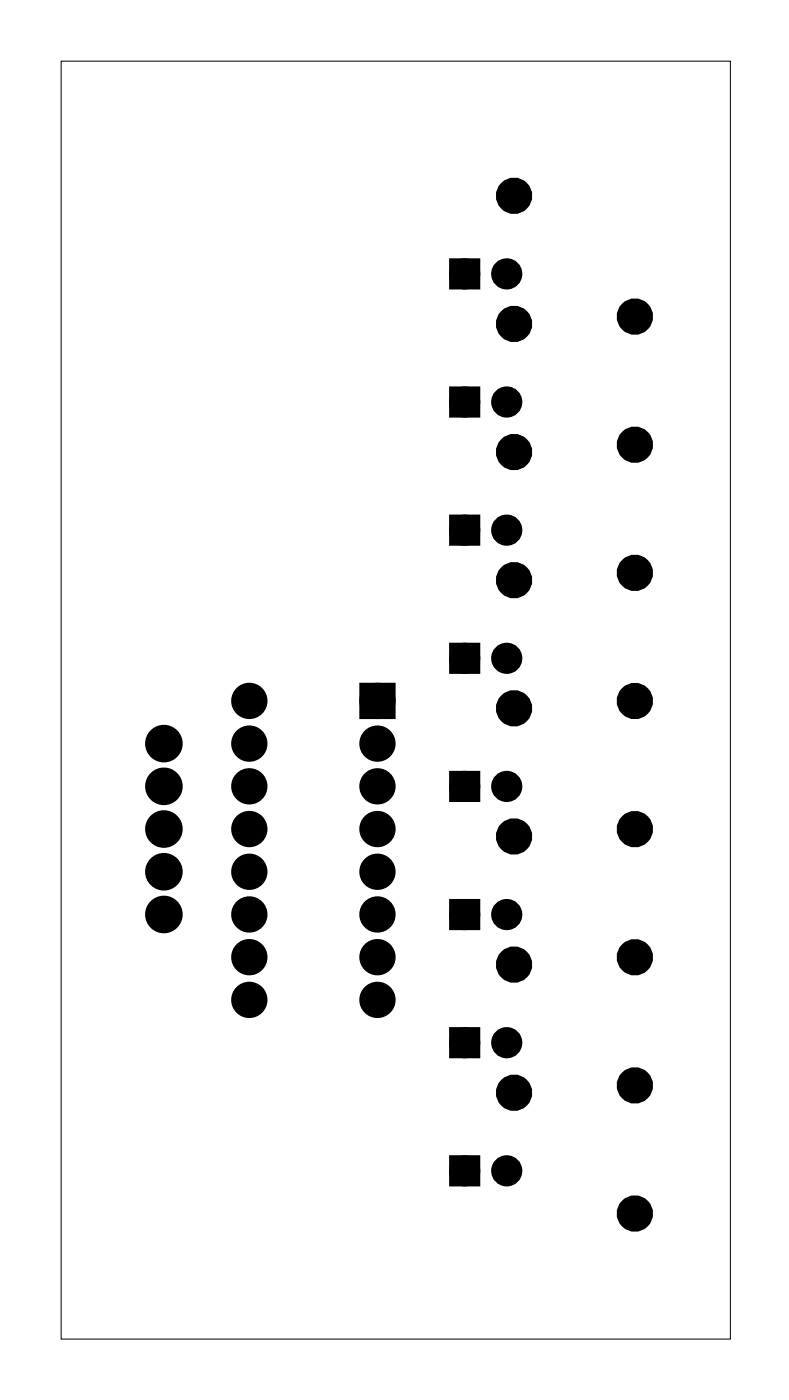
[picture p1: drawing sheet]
<svg xmlns="http://www.w3.org/2000/svg" width="47mm" height="83mm" viewBox="0 0 47 83" stroke-linecap="round" stroke-linejoin="round" font-family="sans-serif">
<path d="M3.6 3.6h39.8v76h-39.8z" fill="none" stroke="#000" stroke-width=".06"/>
<g fill="#000">
<circle cx="27.6" cy="16.3" r=".6"/>
<circle cx="30.1" cy="16.3" r=".6"/>
<circle cx="30.6" cy="11.6" r=".7"/>
<circle cx="30.6" cy="19.3" r=".7"/>
<circle cx="37.8" cy="18.8" r=".7"/>
<circle cx="27.6" cy="23.9" r=".6"/>
<circle cx="27.6" cy="31.5" r=".6"/>
<circle cx="27.6" cy="39.1" r=".6"/>
<circle cx="30.1" cy="23.9" r=".6"/>
<circle cx="30.1" cy="39.1" r=".6"/>
<circle cx="30.1" cy="31.5" r=".6"/>
<circle cx="30.6" cy="34.5" r=".7"/>
<circle cx="30.6" cy="26.9" r=".7"/>
<circle cx="37.8" cy="34.1" r=".7"/>
<circle cx="37.8" cy="26.4" r=".7"/>
<circle cx="9.7" cy="51.8" r=".74"/>
<circle cx="9.7" cy="54.4" r=".74"/>
<circle cx="9.7" cy="49.3" r=".74"/>
<circle cx="9.7" cy="46.8" r=".74"/>
<circle cx="9.7" cy="44.2" r=".74"/>
<circle cx="14.8" cy="49.3" r=".7"/>
<circle cx="14.8" cy="54.4" r=".7"/>
<circle cx="14.8" cy="56.9" r=".7"/>
<circle cx="14.8" cy="51.8" r=".7"/>
<circle cx="14.8" cy="59.5" r=".7"/>
<circle cx="14.8" cy="46.8" r=".7"/>
<circle cx="14.8" cy="41.7" r=".7"/>
<circle cx="14.8" cy="44.2" r=".7"/>
<circle cx="22.4" cy="51.8" r=".7"/>
<circle cx="22.4" cy="54.4" r=".7"/>
<circle cx="22.4" cy="56.9" r=".7"/>
<circle cx="22.4" cy="49.3" r=".7"/>
<circle cx="22.4" cy="59.5" r=".7"/>
<circle cx="22.4" cy="46.8" r=".7"/>
<circle cx="22.4" cy="41.7" r=".7"/>
<circle cx="22.4" cy="44.2" r=".7"/>
<circle cx="27.6" cy="54.4" r=".6"/>
<circle cx="27.6" cy="46.8" r=".6"/>
<circle cx="30.1" cy="54.4" r=".6"/>
<circle cx="30.1" cy="46.8" r=".6"/>
<circle cx="30.6" cy="57.4" r=".7"/>
<circle cx="30.6" cy="49.7" r=".7"/>
<circle cx="30.6" cy="42.1" r=".7"/>
<circle cx="37.8" cy="49.3" r=".7"/>
<circle cx="37.8" cy="56.9" r=".7"/>
<circle cx="37.8" cy="41.7" r=".7"/>
<circle cx="27.6" cy="69.6" r=".6"/>
<circle cx="27.6" cy="62" r=".6"/>
<circle cx="30.1" cy="69.6" r=".6"/>
<circle cx="30.1" cy="62" r=".6"/>
<circle cx="30.6" cy="65" r=".7"/>
<circle cx="37.8" cy="72.2" r=".7"/>
<circle cx="37.8" cy="64.5" r=".7"/>
</g>
<g fill="none" stroke="#000" stroke-width=".65" stroke-linecap="butt">
<path d="M27 15.7h1.2v1.2h-1.2zM27 38.5h1.2v1.2h-1.2zM27 30.9h1.2v1.2h-1.2zM27 23.3h1.2v1.2h-1.2zM27 53.8h1.2v1.2h-1.2zM27 46.2h1.2v1.2h-1.2zM27 69h1.2v1.2h-1.2zM27 61.4h1.2v1.2h-1.2z"/>
<circle cx="27.6" cy="16.3" r=".6"/>
<circle cx="30.1" cy="16.3" r=".6"/>
<circle cx="27.6" cy="39.1" r=".6"/>
<circle cx="27.6" cy="23.9" r=".6"/>
<circle cx="27.6" cy="31.5" r=".6"/>
<circle cx="30.1" cy="23.9" r=".6"/>
<circle cx="30.1" cy="39.1" r=".6"/>
<circle cx="30.1" cy="31.5" r=".6"/>
<circle cx="27.6" cy="54.4" r=".6"/>
<circle cx="27.6" cy="46.8" r=".6"/>
<circle cx="30.1" cy="54.4" r=".6"/>
<circle cx="30.1" cy="46.8" r=".6"/>
<circle cx="27.6" cy="69.6" r=".6"/>
<circle cx="27.6" cy="62" r=".6"/>
<circle cx="30.1" cy="62" r=".6"/>
<circle cx="30.1" cy="69.6" r=".6"/>
</g>
<path d="M27 15.7h1.2v1.2h-1.2zM27 38.5h1.2v1.2h-1.2zM27 30.9h1.2v1.2h-1.2zM27 23.3h1.2v1.2h-1.2zM21.7 41h1.4v1.4h-1.4zM27 53.8h1.2v1.2h-1.2zM27 46.2h1.2v1.2h-1.2zM27 69h1.2v1.2h-1.2zM27 61.4h1.2v1.2h-1.2z" fill="#000"/>
<g fill="none" stroke="#000" stroke-width=".76" stroke-linecap="butt">
<path d="M21.7 41h1.4v1.4h-1.4z"/>
<circle cx="30.6" cy="19.3" r=".7"/>
<circle cx="30.6" cy="11.6" r=".7"/>
<circle cx="37.8" cy="18.8" r=".7"/>
<circle cx="30.6" cy="34.5" r=".7"/>
<circle cx="30.6" cy="26.9" r=".7"/>
<circle cx="37.8" cy="34.1" r=".7"/>
<circle cx="37.8" cy="26.4" r=".7"/>
<circle cx="9.7" cy="51.8" r=".74"/>
<circle cx="9.7" cy="54.4" r=".74"/>
<circle cx="9.7" cy="49.3" r=".74"/>
<circle cx="9.7" cy="46.8" r=".74"/>
<circle cx="9.7" cy="44.2" r=".74"/>
<circle cx="14.8" cy="41.7" r=".7"/>
<circle cx="14.8" cy="59.5" r=".7"/>
<circle cx="14.8" cy="46.8" r=".7"/>
<circle cx="14.8" cy="56.9" r=".7"/>
<circle cx="14.8" cy="44.2" r=".7"/>
<circle cx="14.8" cy="49.3" r=".7"/>
<circle cx="14.8" cy="51.8" r=".7"/>
<circle cx="14.8" cy="54.4" r=".7"/>
<circle cx="22.4" cy="41.7" r=".7"/>
<circle cx="22.4" cy="59.5" r=".7"/>
<circle cx="22.4" cy="46.8" r=".7"/>
<circle cx="22.4" cy="49.3" r=".7"/>
<circle cx="22.4" cy="44.2" r=".7"/>
<circle cx="22.4" cy="51.8" r=".7"/>
<circle cx="22.4" cy="54.4" r=".7"/>
<circle cx="22.4" cy="56.9" r=".7"/>
<circle cx="30.6" cy="42.1" r=".7"/>
<circle cx="30.6" cy="49.7" r=".7"/>
<circle cx="30.6" cy="57.4" r=".7"/>
<circle cx="37.8" cy="56.9" r=".7"/>
<circle cx="37.8" cy="49.3" r=".7"/>
<circle cx="37.8" cy="41.7" r=".7"/>
<circle cx="30.6" cy="65" r=".7"/>
<circle cx="37.8" cy="64.5" r=".7"/>
<circle cx="37.8" cy="72.2" r=".7"/>
</g>
</svg>
